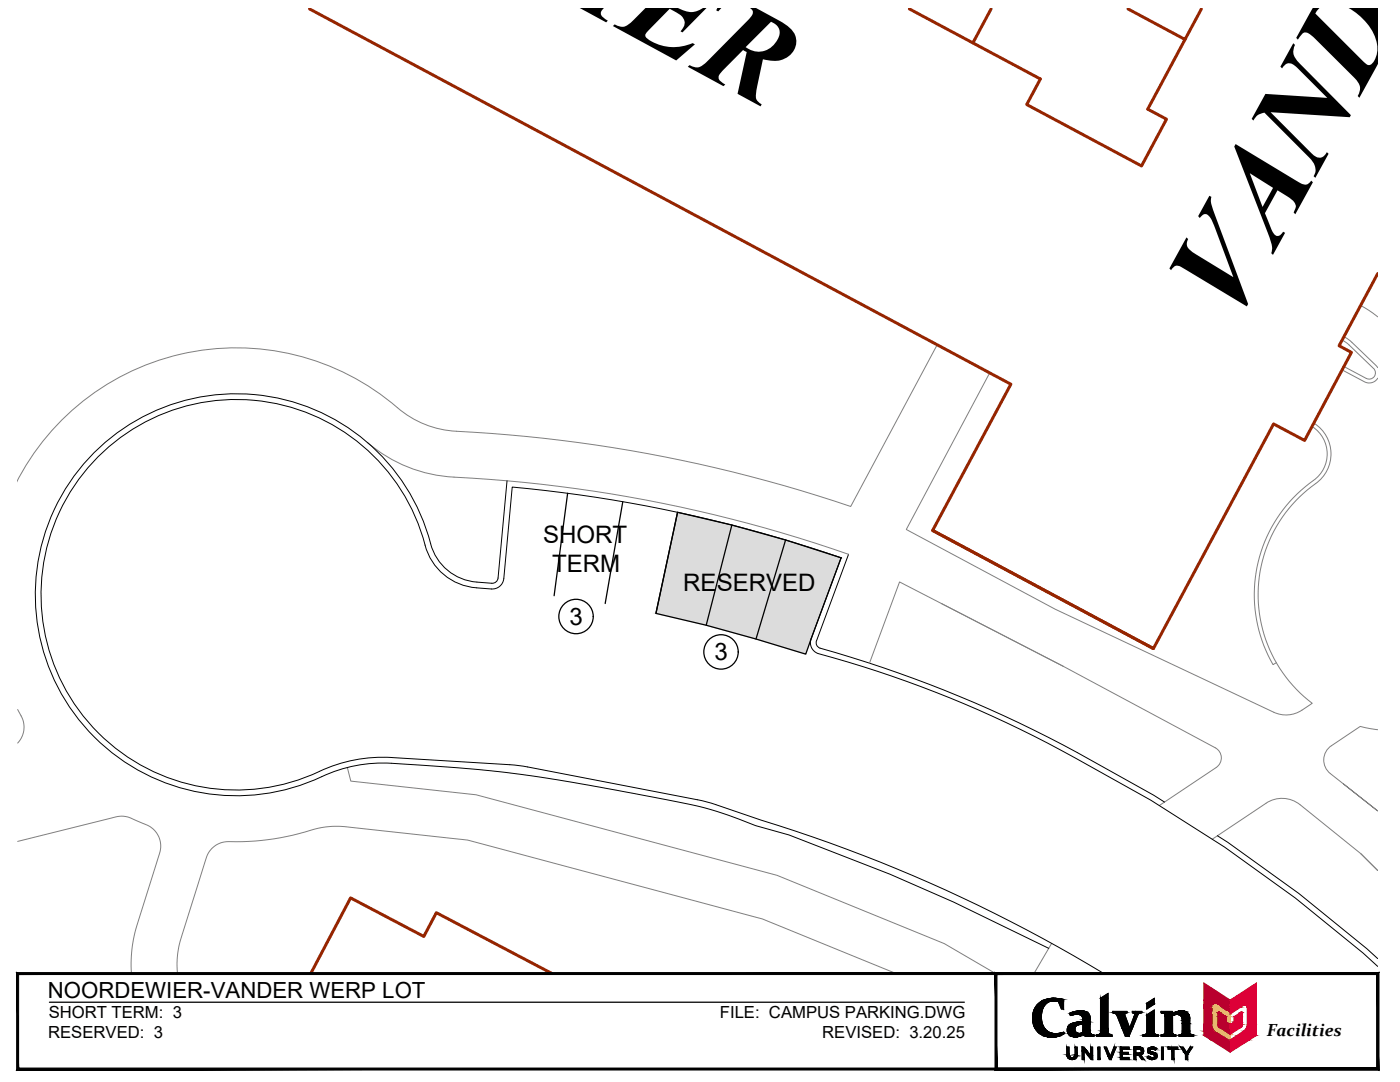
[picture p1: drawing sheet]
<svg xmlns="http://www.w3.org/2000/svg" width="279mm" height="216mm" viewBox="0 0 279 216" stroke-linecap="round" stroke-linejoin="round" font-family="sans-serif">
<defs><g id="words">
<g font-size="25.4">
<text x="114.4" y=".9" transform="rotate(29 114.4 .9)">IER</text>
<text x="246.6" y="64.4" transform="rotate(-61 246.6 64.4)">VAND</text>
</g>
<g font-size="4.8">
<text x="108.4" y="108.4">SHORT</text>
<text x="110.2" y="114.1">TERM</text>
<text x="136.4" y="117.9">RESERVED</text>
<text x="113.6" y="124.7">3</text>
<text x="142.6" y="131.8">3</text>
</g>
<text font-size="4.4" x="9.5" y="199.1">NOORDEWIER-VANDER WERP LOT</text>
<text font-size="3.5" x="252.8" y="206.8">Facilities</text>
<g font-size="3.3">
<text x="9.7" y="203.1">SHORT TERM: 3</text>
<text x="143.7" y="203.1">FILE: CAMPUS PARKING.DWG</text>
<text x="9.6" y="207.1">RESERVED: 3</text>
<text x="164.1" y="207.1">REVISED: 3.20.25</text>
</g>
</g></defs>
<!-- layer: C-PARK -->
<g fill="#dcdcdc" stroke="#dcdcdc" stroke-width=".2">
<path d="M135.2 102.2l10.9 2.6h-11.4z"/>
<path d="M146.1 104.8l10.7 2.9h-11.5z"/>
<path d="M156.8 107.7l11.1 3.6h-12.2z"/>
<path d="M134.7 104.8h11.4l-4.6 17.6z"/>
<path d="M150.7 127.5h.2z"/>
<path d="M150.9 127.5h11z"/>
<path d="M134.7 104.8l-3.8 17.6h10.6zM130.9 122.4h10.6l-.6 2.4z"/>
<path d="M145.3 107.7l6.4 17.1 5.1-17.1zM145.3 107.7l6.4 17.1h-10.8z"/>
<path d="M155.7 111.3l6.2 16.2 6-16.2zM155.7 111.3l6.2 16.2h-11z"/>
<path d="M140.9 124.8l10 2.7 .8-2.7zM140.9 124.8l10 2.7z"/>
<path d="M150.9 127.5h11zM150.9 127.5h11z"/>
<path d="M150.9 127.5h11zM150.9 127.5h11l-1.1 3z"/>
</g>
<!-- layer: CAMPUS MASTER PLAN - BASE|C-BLDG -->
<path d="M61.8 1.8l139.9 74.9-15.6 29.1 44.1 23.6 24-44.8 6.2 3.3 9.3-17.6-2.5-1.3 7.8-14.4M181.5 1.8l12.7 6.8 3.6-6.8M194.2 8.6l13.4 7.2M225.1 1.8l11.4 6.1 3.3-6.1M236.5 7.9l-7.4 13.9 3.7 2-5 9.3-22.9-12.2 2.7-5.1M186.1 105.8l44.1 23.6M62 194.3l8-15.1 14.6 7.7 2.5-4.8 23.1 12.2" fill="none" stroke="#952500" stroke-width=".6"/>
<!-- layer: CAMPUS MASTER PLAN - BASE|C-WALK -->
<g fill="none" stroke="#808080" stroke-width=".2">
<path d="M187 68.8l-17.2 32.3a292.8 292.8 0 0 0-79.9-15.1 19.5 19.5 0 0 1-10.6-4.6 49.3 49.3 0 0 0-75.8 14.5M197.5 74.4l-16.6 31.3 29.7 15.9 43.6 20.5M267.8 67.9l1.4 .9M267.8 73.8l4.5 2.4a2 2 0 0 0 2.7-.7M268.2 67.2l.3 .1M268.4 67.3l1.4 1 5.2 5.1M269.3 68.8l4.8 4.7a1.24 1.24 0 0 1 .2 1.6 1.24 1.24 0 0 1-1.6 .4l-4.5-2.4M271.5 61l1.6 .9 1.9 1.3M73.3 88.3a28.6 28.6 0 0 0 17.3 6.9 281.7 281.7 0 0 1 78.7 15.4M261.9 85.2a6.6 6.6 0 0 1-.6 11.3 27.9 27.9 0 0 0-7.2 36.1l.6-.4M262.3 84.5a7.3 7.3 0 0 1-.6 12.6 27.1 27.1 0 0 0 .2 43.2 8.9 8.9 0 0 1-4.8 2.3 5.7 5.7 0 0 1-2.9-.5M173.5 132.3l6-16.2a2594.5 2594.5 0 0 1 63.4 33.4 2.29 2.29 0 0 1-.2 3.6l-11.3 7.6"/>
<path d="M187.9 120.4l24.3 12.6M3.5 141.6l.7 1.2a4.6 4.6 0 0 1-.7 5.5M69.3 153.2l.7 2.7 25 2.7 60.1 16.1 33.4 13.6 10.2 6M275 145.6l-3.5-.7-5.8 3.9a3.4 3.4 0 0 0-.2 5.6l9.5 7.4-6.9-5.4M3.5 167.9l19.1-4.8a4.9 4.9 0 0 1 4 .4l2.3 1a4.6 4.6 0 0 1 2.9 5.9l-4.4 13.9a26.4 26.4 0 0 0-1.2 10M241.9 167.5l10.8-7.2a5.7 5.7 0 0 1 6.8 .3l12.1 9.7 3.4 3.4-3.4-3.4M35.4 194.3a18 18 0 0 1 1-7.8l4.6-14.9a4.7 4.7 0 0 1 4.9-3.7 58.5 58.5 0 0 0 17.8-2.7 17.9 17.9 0 0 1 6-.2l23.6 2.6 42.5 11.4 16.4 4.4 26.6 10.9M209.9 188.2l-3.5 6.1"/>
</g>
<!-- layer: CAMPUS MASTER PLAN - BASE|C-ROAD -->
<path d="M101.2 95.9l-1.8 19.4a1.15 1.15 0 0 1-1.2 1.1 15 15 0 0 1-7.1-1.4 10.3 10.3 0 0 1-5.2-6.5M85.9 108.5a40.1 40.1 0 0 0-51.7-27.8 40.1 40.1 0 0 0-24 53.6 40.1 40.1 0 0 0 55.1 20.2 30.2 30.2 0 0 1 15.6-2l11.2 .8 8.9 .8 10.2 1.5 14.1 2.5a149.7 149.7 0 0 1 18.8 4.2l6.7 2.4 6.6 1.9 20.3 7.9 12.6 5.5 19 9.2M98.1 117.5a2.31 2.31 0 0 0 2.4-2l1.7-18.3a280.8 280.8 0 0 1 65.7 14.1l-6 16.2M98.1 117.5a16.2 16.2 0 0 1-7.6-1.5 11.5 11.5 0 0 1-5.7-7.2 39 39 0 0 0-50.3-27 39 39 0 0 0-23.2 52.1 39 39 0 0 0 53.6 19.5 29.8 29.8 0 0 1 13.3-2.2l25.9 1.6 35.1 6.8M169.3 110.6l-6.4 17.2a1.15 1.15 0 0 0 .8 1.5 247.7 247.7 0 0 1 51.3 20.9l15.3 8.5 2.1 1.3M161.9 127.4a2.29 2.29 0 0 0 1.4 3 226.9 226.9 0 0 1 51.2 20.8 296.7 296.7 0 0 1 60.5 41.6M139.2 159.6l3.1 .8 9.6 3.3a304.4 304.4 0 0 1 68.4 30.6M243 166.8a274.2 274.2 0 0 1 32 24.5" fill="none" stroke="#000" stroke-width=".2"/>
<!-- layer: C-PARK -->
<path d="M113.3 98.4l-2.7 20.5M124.3 100.1l-3.5 20.3M135.2 102.2l10.9 2.6 10.7 2.9 11.1 3.6-7.1 19.2-9.9-3-10-2.7-10-2.4zM135.2 102.2l-4.3 20.2M146.1 104.8l-5.2 20M156.8 107.7l-5.9 19.8" fill="none" stroke="#000" stroke-width=".25"/>
<!-- layer: C-PARK-TEXT -->
<g fill="none" stroke="#000" stroke-width=".25">
<circle cx="115" cy="123" r="3.4"/>
<circle cx="143.9" cy="130.1" r="3.4"/>
</g>
<!-- layer: A-TITL -->
<g fill="#000" stroke="#000" stroke-width=".2">
<path d="M210 199.2h.4zM219.6 199.2l1.5-1v1zM228.9 200.2l1.5-1v1zM209.5 207h.8zM212 206h.3zM213.6 204.4h4zM213.6 202.6h.3zM213.7 211.4h.5zM214.5 206.9h.4zM215.5 201.7h.4zM216.3 206.5h2zM219.6 206.3h1.6z"/>
<path d="M219.6 206.2h1.5zM228.7 206.3h1.8zM228.8 206.3h1.7zM228.9 200.2h1.5v.2zM229.8 208.9h.4zM230.4 210.5h.5zM228.9 202.5l1.5-1v1zM234 202.3h3.2zM235.7 201.7h.3z"/>
<path d="M207.7 199.9h1.6zM207.5 200h1.6z"/>
<path d="M207.8 199.8l1.5 .1 .3-.1zM207.7 199.9l.1-.1 1.5 .1z"/>
<path d="M207.9 199.8h1.8zM207.8 199.8h1.8z"/>
<path d="M207.9 199.8h1.9zM207.9 199.8h1.8z"/>
<path d="M208 199.7h2.1zM207.9 199.8h1.9z"/>
<path d="M208 199.7h2.3zM208 199.7h2.3z"/>
<path d="M208 199.7h2.3zM208 199.7h2.1z"/>
<path d="M210.3 199.7h2zM210.3 199.7h2z"/>
<path d="M210 199.2h.8zM209.8 199.2h1z"/>
<path d="M209.8 199.2h1.1zM209.7 199.2h1.2z"/>
<path d="M209.7 199.2l1.6 .1zM209.5 199.3h1.8z"/>
<path d="M209.5 199.3h1.9zM209.4 199.3h2z"/>
<path d="M209.4 199.3h2.4zM209.2 199.3h2.6z"/>
<path d="M209.2 199.3h2.7zM209 199.3h2.9z"/>
<path d="M209 199.3l3.2 .1zM208.8 199.4h3.4z"/>
<path d="M208.8 199.4l3.5 .1zM208.6 199.5h3.7z"/>
<path d="M208.6 199.5h3.7zM208.6 199.5h3.7z"/>
<path d="M208.6 199.5l3.7 .1zM208.3 199.6h4z"/>
<path d="M208.3 199.6l4 .1v-.1zM208.1 199.7l.2-.1 4 .1z"/>
<path d="M208.1 199.7h4.2zM208 199.7h4.3z"/>
<path d="M210.3 199.7h2zM210.3 199.7h2z"/>
<path d="M210.6 199.7l1.7 .1zM210.6 199.7l1.7 .1z"/>
<path d="M210.9 199.8l1.4 .1zM210.9 199.8l1.4 .1z"/>
<path d="M211.2 199.9l1.1 1.4v-1.4zM211.2 199.9l1.1 1.4h-.5z"/>
<path d="M219.6 199.2l1.5 6.3v-6.3zM219.6 199.2l1.5 6.3h-1.5z"/>
<path d="M3.7 213.1l-.4 .4 271.5-.4zM3.3 213.5l271.5-.4 .4 .4zM274.8 194.5v18.6l.4 .4zM274.8 194.5l.4-.4v19.4zM3.7 194.5h271.1l.4-.4zM3.3 194.1h271.9l-271.5 .4zM3.3 194.1l.4 19v-18.6zM3.3 194.1l.4 19-.4 .4z"/>
<path d="M199 213.1l-.4 .4 76.2-.4zM198.6 213.5l76.2-.4 .4 .4zM274.8 194.5v18.6l.4 .4zM274.8 194.5l.4-.4v19.4zM199 194.5h75.8l.4-.4zM198.6 194.1h76.6l-76.2 .4zM198.6 194.1l.4 19v-18.6zM198.6 194.1l.4 19-.4 .4z"/>
<path d="M206.1 202.5l1.7 .2v-.2zM206.1 202.5l1.7 .2h-1.7z"/>
<path d="M206.1 202.7l1.7 .2v-.2zM206.1 202.7l1.7 .2h-1.7z"/>
<path d="M206.1 202.9l1.7 .1v-.1zM206.1 202.9l1.7 .1h-1.7z"/>
<path d="M206.1 203l1.7 .2v-.2zM206.1 203l1.7 .2h-1.7z"/>
<path d="M206.1 203.2l1.8 .2-.1-.2zM206.1 203.2l1.8 .2h-1.8z"/>
<path d="M206.1 203.4l1.8 .2v-.2zM206.1 203.4l1.8 .2h-1.8z"/>
<path d="M206.1 202.3l1.7 .2 .1-.2zM206.1 202.3l1.7 .2h-1.7z"/>
<path d="M206.1 203.6l1.8 .2v-.2zM206.1 203.6l1.8 .2h-1.8z"/>
<path d="M206.2 202.1l1.7 .2v-.2zM206.2 202.1l1.7 .2h-1.8z"/>
<path d="M206.2 202h1.7zM206.2 202l1.7 .1z"/>
<path d="M206.1 203.8l1.9 .2-.1-.2zM206.1 203.8l1.9 .2h-1.9z"/>
<path d="M206.1 204l1.9 .2v-.2zM206.1 204l1.9 .2h-1.8z"/>
<path d="M206.3 201.8l1.6 .2 .1-.2zM206.3 201.8l1.6 .2h-1.7z"/>
<path d="M206.3 201.7h1.7zM206.3 201.7l1.7 .1z"/>
<path d="M206.2 204.2l1.9 .1-.1-.1zM206.2 204.2l1.9 .1h-1.9z"/>
<path d="M206.4 201.5l1.6 .2v-.2zM206.4 201.5l1.6 .2h-1.7z"/>
<path d="M206.2 204.3l1.9 .2v-.2zM206.2 204.3l1.9 .2h-1.8z"/>
<path d="M206.4 201.4l1.6 .1 .1-.1zM206.4 201.4l1.6 .1h-1.6z"/>
<path d="M206.3 204.5l1.9 .2-.1-.2zM206.3 204.5l1.9 .2h-1.9z"/>
<path d="M206.5 201.2l1.6 .2 .1-.2zM206.5 201.2l1.6 .2h-1.7z"/>
<path d="M206.6 201.1h1.6zM206.6 201.1l1.6 .1z"/>
<path d="M206.3 204.7l1.9 .1zM206.3 204.7l1.9 .1z"/>
<path d="M206.4 204.8l1.9 .1-.1-.1zM206.4 204.8l1.9 .1h-1.9z"/>
<path d="M206.7 200.9l1.5 .2 .1-.2zM206.7 200.9l1.5 .2h-1.6z"/>
<path d="M206.4 204.9l2 .2-.1-.2zM206.4 204.9l2 .2h-1.9z"/>
<path d="M206.7 200.8h1.6zM206.7 200.8l1.6 .1z"/>
<path d="M206.5 205.1h2zM206.5 205.1h2z"/>
<path d="M206.5 205.1l2.1 .2-.1-.2zM206.5 205.1l2.1 .2h-1.9z"/>
<path d="M206.9 200.6l1.4 .2 .2-.2zM206.9 200.6l1.4 .2h-1.6z"/>
<path d="M206.9 200.6h1.6zM206.9 200.6h1.6z"/>
<path d="M206.7 205.3l1.9 .1zM206.7 205.3l1.9 .1z"/>
<path d="M207.1 200.4l1.4 .2 .1-.2zM207.1 200.4l1.4 .2h-1.6z"/>
<path d="M206.7 205.4l2.1 .2-.2-.2zM206.7 205.4l2.1 .2h-2z"/>
<path d="M207.1 200.4h1.6zM207.1 200.4h1.5z"/>
<path d="M207.2 200.3l1.5 .1 .1-.1zM207.1 200.4l.1-.1 1.5 .1z"/>
<path d="M206.8 205.6h2.1zM206.8 205.6h2.1z"/>
<path d="M207.3 200.2h1.5zM207.2 200.3h1.6z"/>
<path d="M206.9 205.6l2.1 .1zM206.9 205.6l2.1 .1z"/>
<path d="M207 205.7l2.3 .2-.3-.2zM207 205.7l2.3 .2h-2.2z"/>
<path d="M207.5 200.1l1.3 .1 .3-.1zM207.3 200.2l.2-.1 1.3 .1z"/>
<path d="M207.5 200h1.6zM207.5 200.1h1.6z"/>
<path d="M207.1 205.9h2.2zM207.1 205.9h2.2z"/>
<path d="M207.1 205.9l2.5 .1-.3-.1zM207.1 205.9l2.5 .1h-2.3z"/>
<path d="M209.5 207h.8zM209.7 207h.6z"/>
<path d="M207.3 206l2.5 .1zM207.3 206l2.5 .1z"/>
<path d="M207.4 206.1l2.6 .1zM207.4 206.1l2.6 .1z"/>
<path d="M207.4 206.2h2.7zM207.4 206.2h2.7z"/>
<path d="M207.5 206.2h2.9zM207.5 206.2h2.9z"/>
<path d="M207.5 206.2h3.2zM207.5 206.2h3.2z"/>
<path d="M209.3 206.9h1.3zM209.3 206.9l1 .1z"/>
<path d="M209.1 206.9h1.6zM209.1 206.9h1.5z"/>
<path d="M209 206.9h1.9zM209 206.9h1.7z"/>
<path d="M208.7 206.8h2.4zM208.7 206.8l2.2 .1z"/>
<path d="M208.6 206.8h2.6zM208.6 206.8h2.5z"/>
<path d="M208.4 206.7h3.1zM208.4 206.7l2.8 .1z"/>
<path d="M208.3 206.7h3.2zM208.3 206.7h3.2z"/>
<path d="M208 206.6l3.5 .1 .3-.1zM208 206.6l3.5 .1h-3.2z"/>
<path d="M207.8 206.4l4 .2 .3-.2zM207.8 206.4l4 .2h-3.8zM208 206.6h3.8zM208 206.6h3.8z"/>
<path d="M207.7 206.4h4.4zM207.7 206.4h4.4z"/>
<path d="M212 206l.3 .1zM211.8 206.1h.5z"/>
<path d="M211.8 206.1l.5 .1zM211.5 206.2h.8z"/>
<path d="M211.5 206.2h.9zM211.1 206.2h1.3z"/>
<path d="M211.1 206.2h1.3zM210.8 206.2h1.6z"/>
<path d="M210.8 206.2h1.6zM210.7 206.2h1.7z"/>
<path d="M207.5 206.2l4.6 .2 .3-.2zM207.5 206.2l4.6 .2h-4.4z"/>
<path d="M212.9 208.9l.5 1.6v-1.6zM212.9 208.9l.5 1.6h-.5z"/>
<path d="M212.9 210.5h.5zM212.9 210.5h.5z"/>
<path d="M212.9 210.5l.5 .1zM212.9 210.5l.5 .1z"/>
<path d="M212.9 210.6l.5 .1zM212.9 210.6l.5 .1z"/>
<path d="M212.9 210.7h.5zM212.9 210.7h.5z"/>
<path d="M212.9 210.7l.6 .1zM212.9 210.7l.6 .1z"/>
<path d="M213 210.8l.5 .1zM213 210.8l.5 .1z"/>
<path d="M213 210.9h.6zM213 210.9h.6z"/>
<path d="M213 210.9l.6 .1zM213 210.9l.6 .1z"/>
<path d="M213.1 211h.7zM213.1 211h.7z"/>
<path d="M213.7 211.4h.4zM213.8 211.4h.3z"/>
<path d="M213.1 211h.8zM213.1 211h.8z"/>
<path d="M213.1 211h.8zM213.1 211h.8z"/>
<path d="M213.6 202.5h.4zM213.6 202.5l.3 .1z"/>
<path d="M213.1 211h.9zM213.1 211h.9z"/>
<path d="M213.6 202.5h.7zM213.6 202.5h.4z"/>
<path d="M213.6 211.4h.7zM213.6 211.4h.6z"/>
<path d="M213.5 211.3h.9zM213.5 211.3l.8 .1z"/>
<path d="M214.5 206.9h.3zM214.5 206.9h.3z"/>
<path d="M213.4 211.3h1.1zM213.4 211.3h1z"/>
<path d="M213 205.3h1.5zM213 205.3h1.5z"/>
<path d="M213 205.3l1.5 .2v-.2zM213 205.3l1.5 .2h-1.5zM213 205.5h1.5zM213 205.5h1.5z"/>
<path d="M213 205.5l1.6 .2-.1-.2zM213 205.5l1.6 .2h-1.6z"/>
<path d="M214.5 210.6h.5zM214.5 210.6h.5z"/>
<path d="M213 205.1l1.5 .2 .1-.2zM213 205.1l1.5 .2h-1.5z"/>
<path d="M213 205.1h1.6zM213 205.1h1.6z"/>
<path d="M213.3 211.2h1.3zM213.3 211.2l1.2 .1z"/>
<path d="M213 205.7h1.6zM213 205.7h1.6z"/>
<path d="M213 205.7l1.6 .1v-.1zM213 205.7l1.6 .1h-1.6z"/>
<path d="M213.6 202.4h1zM213.6 202.4l.7 .1z"/>
<path d="M213.1 204.9l1.5 .2v-.2zM213.1 204.9l1.5 .2h-1.6z"/>
<path d="M213.3 211.2h1.3zM213.3 211.2h1.3z"/>
<path d="M213 205.8h1.6zM213 205.8h1.6z"/>
<path d="M213 205.8l1.7 .1zM213 205.8l1.7 .1z"/>
<path d="M213.2 204.8h1.5zM213.2 204.8l1.4 .1h-1.5zM213.1 204.9h1.5zM213.1 204.9h1.5z"/>
<path d="M213.2 204.8h1.5zM213.2 204.8h1.5z"/>
<path d="M213 205.9l1.7 .1zM213 205.9l1.7 .1z"/>
<path d="M213.2 211.1h1.5zM213.2 211.1l1.4 .1z"/>
<path d="M213.2 204.8h1.5zM213.2 204.8h1.5z"/>
<path d="M213.1 206h1.7zM213.1 206h1.7z"/>
<path d="M213.1 211h1.7zM213.1 211l1.6 .1z"/>
<path d="M214.1 211h.7zM214 211h.8z"/>
<path d="M213.1 206l1.8 .1zM213.1 206l1.8 .1z"/>
<path d="M214.2 211h.6zM214.1 211h.7z"/>
<path d="M213.3 204.7h1.5zM213.3 204.7l1.4 .1z"/>
<path d="M214.3 210.9l.5 .1zM214.3 210.9l.5 .1z"/>
<path d="M214.3 211h.5zM214.2 211h.6z"/>
<path d="M213.3 204.6h1.6zM213.3 204.6l1.5 .1z"/>
<path d="M213.1 206.1h1.8zM213.1 206.1h1.8z"/>
<path d="M214.4 210.9h.5zM214.3 210.9h.5z"/>
<path d="M213.3 204.6h1.6zM213.3 204.6h1.6z"/>
<path d="M213.1 206.1h1.9zM213.1 206.1h1.9z"/>
<path d="M214.5 210.8h.4zM214.5 210.8l.4 .1h-.5z"/>
<path d="M214.5 210.8h.4zM214.5 210.8h.4z"/>
<path d="M213.6 202.4h1.3zM213.6 202.4h1z"/>
<path d="M214.5 210.7h.5zM214.5 210.7l.4 .1z"/>
<path d="M213.1 206.1l2 .1zM213.1 206.1l2 .1z"/>
<path d="M214.6 208.9l.4 1.6v-1.6zM214.6 208.9l.4 1.6h-.4z"/>
<path d="M214.6 210.5l.4 .1v-.1zM214.6 210.5l.4 .1h-.5z"/>
<path d="M214.5 210.6l.5 .1v-.1zM214.5 210.6l.5 .1h-.5z"/>
<path d="M214.3 206.9h.7zM214.3 206.9h.6z"/>
<path d="M214.3 206.9h.8zM214.3 206.9h.7z"/>
<path d="M213.1 206.2h2.1zM213.1 206.2h2.1z"/>
<path d="M213.4 204.5h1.7zM213.4 204.5l1.5 .1h-1.6z"/>
<path d="M213.4 204.5h1.7zM213.4 204.5h1.7z"/>
<path d="M213.2 206.2h2.1zM213.2 206.2h2.1z"/>
<path d="M214 206.8h1.3zM214 206.8l1.1 .1z"/>
<path d="M213.5 204.5h1.8zM213.4 204.5h1.7z"/>
<path d="M213.2 206.2h2.2zM213.2 206.2h2.2z"/>
<path d="M213.9 206.8h1.4zM213.9 206.8h1.4z"/>
<path d="M213.9 206.8h1.5zM213.9 206.8h1.4z"/>
<path d="M213.5 204.4h2zM213.5 204.5h1.8z"/>
<path d="M213.7 206.7h1.9zM213.7 206.7l1.7 .1z"/>
<path d="M213.7 206.7h1.9zM213.7 206.7h1.9z"/>
<path d="M213.6 206.6h2.1zM213.6 206.6l2 .1z"/>
<path d="M213.6 204.4h2.2zM213.5 204.4h2z"/>
<path d="M213.4 206.5h2.5zM213.4 206.5l2.3 .1z"/>
<path d="M215.5 201.7h.5zM215.3 201.7h.7z"/>
<path d="M215.3 201.7h.8zM215.2 201.7h.9z"/>
<path d="M213.3 206.4l2.6 .1 .1-.1zM213.3 206.4l2.6 .1h-2.5zM213.4 206.5h2.5zM213.4 206.5h2.5z"/>
<path d="M213.6 204.4h2.5zM213.6 204.4h2.2z"/>
<path d="M215.2 201.7l1.1 .1zM214.9 201.8h1.4zM214.9 201.8h1.4zM214.9 201.8h1.4z"/>
<path d="M213.3 206.4h2.8zM213.3 206.4h2.7z"/>
<path d="M214.9 201.8h1.6zM214.7 201.8h1.8z"/>
<path d="M216 208.9l.9 .8-.6-.8zM216 208.9l.9 .8h-.9z"/>
<path d="M216 209.7l.4 1.7v-1.7zM216 209.7l.4 1.7h-.4z"/>
<path d="M214.7 201.8h1.9zM214.6 201.8h2z"/>
<path d="M214.6 201.8l2.1 .1zM214.4 201.9h2.3z"/>
<path d="M214.4 201.9h2.4zM214.2 201.9h2.6z"/>
<path d="M214.2 201.9l2.7 .1zM214 202h2.9z"/>
<path d="M216.4 209.7l1.2 .9-.7-.9zM216.4 209.7l1.2 .9h-.5z"/>
<path d="M214 202l3 .1zM213.8 202.1h3.2z"/>
<path d="M213.8 202.1h3.3zM213.7 202.1h3.4z"/>
<path d="M213.7 202.1l3.5 .1zM213.5 202.2h3.7z"/>
<path d="M213.5 202.2h3.7zM213.5 202.2h3.7z"/>
<path d="M213.5 202.2l3.8 .2-.1-.2zM213.5 202.2l3.8 .2h-3.8z"/>
<path d="M213.5 202.4h3.8zM213.5 202.4h3.8z"/>
<path d="M214.9 202.4h2.4zM214.9 202.4h2.4z"/>
<path d="M215.2 202.4h2.2zM215.2 202.4h2.2z"/>
<path d="M215.4 202.4l2 .1zM215.4 202.4l2 .1z"/>
<path d="M215.6 202.5h1.8zM215.6 202.5h1.8z"/>
<path d="M215.6 202.5l1.8 .1zM215.6 202.5l1.8 .1z"/>
<path d="M215.7 202.6h1.8zM215.7 202.6h1.8z"/>
<path d="M215.8 202.6l1.7 .1zM215.8 202.6l1.7 .1z"/>
<path d="M215.8 202.7l1.7 .1v-.1zM215.8 202.7l1.7 .1h-1.6z"/>
<path d="M215.9 202.8h1.6zM215.9 202.8h1.6z"/>
<path d="M215.9 202.8l1.6 .1v-.1zM215.9 202.8l1.6 .1h-1.5z"/>
<path d="M216 202.9l1.6 .1zM216 202.9l1.6 .1z"/>
<path d="M216.1 205.8l1.5 .2-.1-.2zM216.1 205.8l1.5 .2h-1.5z"/>
<path d="M216 203l1.6 .1zM216 203l1.6 .1z"/>
<path d="M216 203.1l1.6 .2v-.2zM216 203.1l1.6 .2h-1.5z"/>
<path d="M216.1 205.6l1.4 .2 .1-.2zM216.1 205.6l1.4 .2h-1.4z"/>
<path d="M216.1 203.9h1.5zM215.7 203.9h1.9z"/>
<path d="M215.7 203.9h1.9zM215.4 203.9h2.2z"/>
<path d="M215.4 203.9l2.2 .1zM215 204h2.6z"/>
<path d="M215 204h2.6zM214.7 204h2.9z"/>
<path d="M214.7 204h2.9zM214.5 204h3.1z"/>
<path d="M214.5 204l3.1 .1zM214.2 204.1h3.4z"/>
<path d="M214.2 204.1l3.4 .1zM214 204.2h3.6z"/>
<path d="M214 204.2l3.6 .1v-.1zM213.7 204.3l.3-.1 3.6 .1z"/>
<path d="M213.7 204.3l3.9 .1zM213.6 204.4h4zM213.6 204.4h4z"/>
<path d="M216.1 204.4l1.5 1.2v-1.2zM216.1 204.4l1.5 1.2h-1.5z"/>
<path d="M216.1 206h1.5zM216.1 206h1.5z"/>
<path d="M216.1 203.3h1.5zM216.1 203.3h1.5z"/>
<path d="M216.1 203.3l1.5 .2v-.2zM216.1 203.3l1.5 .2h-1.5z"/>
<path d="M216.1 203.5l1.5 .4v-.4zM216.1 203.5l1.5 .4h-1.5z"/>
<path d="M216.1 206l1.5 .1zM216 206.1h1.6z"/>
<path d="M216 206.1h1.6zM215.9 206.1h1.7z"/>
<path d="M215.9 206.1l1.7 .1zM215.8 206.2h1.8z"/>
<path d="M215.8 206.2h1.8zM215.8 206.2h1.8z"/>
<path d="M215.8 206.2h1.8zM215.6 206.2h2z"/>
<path d="M215.6 206.2h2zM215.5 206.2h2.1z"/>
<path d="M215.5 206.2h2.1zM215.4 206.2h2.2z"/>
<path d="M213.2 206.2h4.5zM213.2 206.2h4.5z"/>
<path d="M213.2 206.2l4.5 .1zM213.2 206.2l4.5 .1z"/>
<path d="M213.2 206.3h4.5zM213.2 206.3h4.5z"/>
<path d="M213.2 206.3h4.6zM213.2 206.3h4.6z"/>
<path d="M213.2 206.3l4.6 .1zM213.2 206.3l4.6 .1z"/>
<path d="M216.1 206.4h1.7zM216.1 206.4h1.7z"/>
<path d="M216.1 206.4h1.8zM216.1 206.4h1.8z"/>
<path d="M216.2 206.4h1.8zM216.2 206.4h1.8z"/>
<path d="M216.2 206.4l1.8 .1zM216.2 206.4l1.8 .1z"/>
<path d="M216.2 206.5h2zM216.2 206.5h2z"/>
<path d="M217.6 208.9l.5 1.7v-1.7zM217.6 208.9l.5 1.7h-.5z"/>
<path d="M217.1 210.6l1 .8v-.8zM217.1 210.6l1 .8h-.3z"/>
<path d="M216.2 206.5h2.1zM216.2 206.5h2.1zM216.3 206.5h2z"/>
<path d="M216.3 206.5l2 .1zM216.3 206.5l2 .1z"/>
<path d="M216.4 206.6l1.9 .1zM216.4 206.6l1.9 .1z"/>
<path d="M216.5 206.7h1.8zM216.5 206.7h1.8z"/>
<path d="M216.7 206.7l1.6 .1zM216.7 206.7l1.6 .1z"/>
<path d="M216.8 206.8h1.5zM216.8 206.8h1.5z"/>
<path d="M219.1 208.9l.4 2.5v-2.5zM219.1 208.9l.4 2.5h-.4z"/>
<path d="M220.4 208.9l1.2 1.9-.8-1.9zM220.4 208.9l1.2 1.9h-.5z"/>
<path d="M219.6 205.5l1.5 .2v-.2zM219.6 205.5l1.5 .2h-1.5z"/>
<path d="M219.6 205.7l1.5 .5v-.5zM219.6 205.7l1.5 .5h-1.5zM219.6 206.2h1.5zM219.6 206.2h1.5z"/>
<path d="M219.6 206.2h1.5zM219.6 206.2h1.5zM219.6 206.2h1.5z"/>
<path d="M219.6 206.2h1.6zM219.6 206.2h1.6z"/>
<path d="M219.6 206.2h1.6zM219.6 206.2h1.6z"/>
<path d="M219.6 206.2l1.6 .1zM219.6 206.2l1.6 .1zM219.6 206.3h1.6zM219.6 206.3h1.6z"/>
<path d="M219.6 206.3h1.6zM219.6 206.3h1.6z"/>
<path d="M219.6 206.3h1.6zM219.6 206.3h1.6z"/>
<path d="M219.6 206.3h1.6zM219.6 206.3h1.6zM219.6 206.3h1.6z"/>
<path d="M219.6 206.3h1.6zM219.6 206.3h1.6zM219.5 206.3h1.7zM219.5 206.3h1.7z"/>
<path d="M219.5 206.3h1.7zM219.5 206.3h1.7z"/>
<path d="M219.5 206.3h1.8zM219.5 206.3h1.8z"/>
<path d="M219.5 206.3h1.8zM219.5 206.3h1.8z"/>
<path d="M219.5 206.3l1.8 .1zM219.5 206.4h1.8z"/>
<path d="M219.5 206.4l2.5 .1-.7-.1zM218.8 206.5l.7-.1 2.5 .1z"/>
<path d="M218.8 206.5l3.2 .3v-.3zM218.8 206.5l3.2 .3h-3.2z"/>
<path d="M221.1 210.8l.6 .6 .3-.6zM221.1 210.8l.6 .6h-.3z"/>
<path d="M222.3 208.9l-.3 1.9 .8-1.9zM222.3 208.9l-.3 1.9h-.4z"/>
<path d="M223.6 209.4l.4 .6v-.6zM223.6 209.4l.4 .6h-.4z"/>
<path d="M223.6 210.4l.4 .6v-.6zM223.6 210.4l.4 .6h-.4z"/>
<path d="M222.6 202.2h1.8zM222.6 202.2h1.8z"/>
<path d="M222.6 202.2h1.8zM222.6 202.2h1.8z"/>
<path d="M222.7 202.2l1.7 .1zM222.7 202.2l1.7 .1z"/>
<path d="M222.7 202.3h1.7zM222.7 202.3h1.7z"/>
<path d="M222.7 202.3l1.7 .1zM222.7 202.3l1.7 .1z"/>
<path d="M222.6 202.2h1.8zM222.6 202.2h1.8z"/>
<path d="M222.8 202.4h1.7zM222.8 202.4h1.7z"/>
<path d="M222.8 202.4l1.7 .1zM222.8 202.4l1.7 .1z"/>
<path d="M222.8 202.5l2.6 2.6-.9-2.6zM222.8 202.5l2.6 2.6h-1.5z"/>
<path d="M222.1 201.8l2.8 .3v-.3zM222.1 201.8l2.8 .3h-2.8z"/>
<path d="M222.1 202.1l2.3 .1 .5-.1zM222.1 202.1l2.3 .1h-1.8z"/>
<path d="M223.6 210l1.6 .4v-.4zM223.6 210l1.6 .4h-1.6z"/>
<path d="M223.6 208.9l1.8 .5v-.5zM223.6 208.9l1.8 .5h-1.8z"/>
<path d="M223.6 211l1.8 .4v-.4zM223.6 211l1.8 .4h-1.8z"/>
<path d="M223.9 205.1l1.4 1.7 .7-1.7zM223.9 205.1l1.4 1.7h-.7z"/>
<path d="M226.3 209.4l.4 .8v-.8zM226.3 209.4l.4 .8h-.4z"/>
<path d="M226.3 210.5l.4 .9v-.9zM226.3 210.5l.4 .9h-.4z"/>
<path d="M226.5 202.5l-.5 2.6 1.1-2.6zM226.5 202.5l-.5 2.6h-.6z"/>
<path d="M226.5 202.4h.6zM226.5 202.4l.6 .1z"/>
<path d="M226.5 202.4h.7zM226.5 202.4h.6z"/>
<path d="M226.5 202.3h.7zM226.5 202.3l.7 .1z"/>
<path d="M226.5 202.3h.8zM226.5 202.3h.7z"/>
<path d="M226.5 202.2h.8zM226.5 202.2l.8 .1z"/>
<path d="M226.5 202.2h.8zM226.5 202.2h.8z"/>
<path d="M226.5 202.2h.8zM226.5 202.2h.8z"/>
<path d="M226.3 208.9h1.3zM226.3 208.9h1.3z"/>
<path d="M226.3 208.9l1.4 .1zM226.3 208.9l1.4 .1z"/>
<path d="M226.3 210.5h1.4zM226.3 210.5h1.4z"/>
<path d="M226.3 209h1.6zM226.3 209h1.6z"/>
<path d="M227.2 210.5l1.2 .9-.7-.9zM227.2 210.5l1.2 .9h-.5z"/>
<path d="M226.3 210.4h1.5zM226.3 210.4l1.4 .1z"/>
<path d="M226.3 209l1.7 .1zM226.3 209l1.7 .1z"/>
<path d="M226 201.8l1.9 .3v-.3zM226 201.8l1.9 .3h-1.9z"/>
<path d="M226 202.1l1.3 .1 .6-.1zM226 202.1l1.3 .1z"/>
<path d="M226.3 210.3h1.7zM226.3 210.3l1.5 .1z"/>
<path d="M226.3 209.1l1.8 .1zM226.3 209.1l1.8 .1h-1.8z"/>
<path d="M226.3 210.2l1.7 .1 .1-.1zM226.3 210.2l1.7 .1h-1.7z"/>
<path d="M226.3 209.2l1.8 .2v-.2zM226.3 209.2l1.8 .2h-1.8z"/>
<path d="M227.4 210.1l.7 .1zM226.7 210.2h1.4z"/>
<path d="M226.3 210.2h1.8zM226.3 210.2h1.8z"/>
<path d="M227.5 210.1h.6zM227.4 210.1h.7z"/>
<path d="M227.6 210.1h.5zM227.5 210.1h.6z"/>
<path d="M227.4 209.4h.8zM227.4 209.4h.8z"/>
<path d="M227.6 210.1h.5zM227.6 210.1h.5z"/>
<path d="M227.5 209.4h.7zM227.5 209.4h.7z"/>
<path d="M227.5 209.4h.7zM227.5 209.4h.7z"/>
<path d="M227.6 210.1h.6zM227.6 210.1h.5z"/>
<path d="M227.6 209.4l.6 .1zM227.6 209.4l.6 .1z"/>
<path d="M227.7 210h.5zM227.7 210l.5 .1z"/>
<path d="M227.7 209.5h.5zM227.7 209.5h.5z"/>
<path d="M227.7 209.9l.5 .1zM227.7 209.9l.5 .1z"/>
<path d="M227.7 210h.5zM227.7 210h.5z"/>
<path d="M227.7 209.5h.5zM227.7 209.5h.5z"/>
<path d="M227.7 209.5l.5 .1zM227.7 209.5l.5 .1z"/>
<path d="M227.8 209.6h.4zM227.8 209.6h.4z"/>
<path d="M227.8 209.9h.4zM227.8 209.9h.4z"/>
<path d="M227.8 209.6l.4 .1zM227.8 209.6l.4 .1z"/>
<path d="M227.8 209.7h.4zM227.8 209.7h.4z"/>
<path d="M227.8 209.7l.4 .1zM227.8 209.7l.4 .1z"/>
<path d="M227.8 209.8h.4zM227.8 209.8h.4z"/>
<path d="M227.8 209.8h.4zM227.8 209.8l.4 .1z"/>
<path d="M228.9 200.2v.2h1.5zM228.9 200.4h1.5l-1.5 .9z"/>
<path d="M229.2 210.8l.2 .1zM229.2 210.8l.2 .1h-.2z"/>
<path d="M229.2 210.9h.4zM229.2 210.9h.4h-.5z"/>
<path d="M229.1 209.5l.4 .1zM229.1 209.5l.4 .1z"/>
<path d="M229.1 209.6h.4zM229.1 209.6h.4z"/>
<path d="M229.1 209.6h.4zM229.1 209.6h.4z"/>
<path d="M229.1 209.6l.4 .1zM229.1 209.6l.4 .1z"/>
<path d="M229.1 209.7h.4zM229.1 209.7h.4z"/>
<path d="M229.1 209.7h.5zM229.1 209.7h.5z"/>
<path d="M229.1 209.5h.5zM229.1 209.5h.4z"/>
<path d="M229.1 209.7l.5 .1zM229.1 209.7l.5 .1z"/>
<path d="M229.1 209.4h.5zM229.1 209.4h.5z"/>
<path d="M229.1 209.4h.5zM229.1 209.4l.5 .1z"/>
<path d="M229.1 209.8h.5zM229.1 209.8h.5z"/>
<path d="M229.1 209.8h.5zM229.1 209.8h.5z"/>
<path d="M229.1 210.9l.7 .1zM229.1 210.9l.7 .1zM229 211h.8zM229 211h.8z"/>
<path d="M229.1 209.4h.5zM229.1 209.4h.5z"/>
<path d="M229.1 209.8h.6zM229.1 209.8h.6z"/>
<path d="M229.1 209.4h.6zM229.1 209.4h.5z"/>
<path d="M229.1 209.8l.6 .1zM229.1 209.8l.6 .1z"/>
<path d="M229.1 209.3h.6zM229.1 209.3l.6 .1z"/>
<path d="M229.1 209.9h.7zM229.1 209.9h.7z"/>
<path d="M229.1 209.3h.7zM229.1 209.3h.6z"/>
<path d="M229.1 209.3h.7zM229.1 209.3h.7z"/>
<path d="M229.1 209.9h.7zM229.1 209.9h.7z"/>
<path d="M229 211l.9 .1zM229 211l.9 .1z"/>
<path d="M229.1 209.9h.9zM229.1 209.9h.9z"/>
<path d="M229.1 209.3h.8zM229.1 209.3h.7z"/>
<path d="M229 211.1h1zM229 211.1h1z"/>
<path d="M230 208.9h.2zM229.8 208.9h.4zM229.8 208.9h.4z"/>
<path d="M229.1 209.9l1.2 .1zM229.1 209.9l1.2 .1z"/>
<path d="M229.7 211.4h.4zM229.7 211.4h.2z"/>
<path d="M229.7 211.4h.4zM229.7 211.4h.4z"/>
<path d="M229.8 208.9l.6 .1zM229.6 209h.8z"/>
<path d="M229.2 210h1.1zM229.2 210h1.1z"/>
<path d="M229.2 210l1.3 .1zM229.2 210l1.3 .1z"/>
<path d="M229.5 211.4h.8zM229.5 211.4h.6z"/>
<path d="M229.5 211.4h.8zM229.5 211.4h.8z"/>
<path d="M228.9 202.5l1.5 3.7v-3.7zM228.9 202.5l1.5 3.7h-1.6z"/>
<path d="M228.8 206.2h1.6zM228.8 206.2h1.6z"/>
<path d="M228.8 206.2h1.6zM228.8 206.2h1.6z"/>
<path d="M228.8 206.2h1.6zM228.8 206.2h1.6z"/>
<path d="M228.8 206.2h1.6zM228.8 206.2h1.6z"/>
<path d="M228.8 206.2h1.6zM228.8 206.2h1.6z"/>
<path d="M228.8 206.2h1.6zM228.8 206.2h1.6z"/>
<path d="M228.8 206.2l1.6 .1zM228.8 206.2l1.6 .1z"/>
<path d="M228.8 206.3h1.6zM228.8 206.3h1.6z"/>
<path d="M228.8 206.3h1.6zM228.8 206.3h1.6zM228.8 206.3h1.6zM228.8 206.3h1.6z"/>
<path d="M228.8 206.3h1.7zM228.8 206.3h1.7zM228.8 206.3h1.7z"/>
<path d="M229.6 209h.8zM229.6 209h.8z"/>
<path d="M229.6 209l1 .1zM229.4 209.1h1.2z"/>
<path d="M228.8 206.3h1.7zM228.8 206.3h1.7zM228.7 206.3h1.8z"/>
<path d="M228.7 206.3l1.8 .1zM228.7 206.4h1.8z"/>
<path d="M229.2 210.1h1.3zM229.2 210.1h1.3z"/>
<path d="M229.3 211.3h1.2zM229.3 211.3l1 .1z"/>
<path d="M229.3 211.3h1.2zM229.3 211.3h1.2z"/>
<path d="M229.3 210.1l1.3 .1zM229.3 210.1l1.3 .1z"/>
<path d="M228.7 206.4h1.8zM228.7 206.4h1.8z"/>
<path d="M228.7 206.4l2.5 .1-.7-.1zM228 206.5l.7-.1 2.5 .1z"/>
<path d="M230.4 209.5l.2 .1zM230.4 209.5h.2z"/>
<path d="M229.3 210.2h1.3zM229.3 210.2h1.3z"/>
<path d="M229.4 209.1h1.2zM229.4 209.1h1.2z"/>
<path d="M229.3 210.2h1.4zM229.3 210.2h1.4z"/>
<path d="M229.4 209.1l1.3 .1zM229.3 209.2h1.4z"/>
<path d="M229.2 211.2h1.5zM229.2 211.2h1.5z"/>
<path d="M229.2 211.2l1.3 .1 .2-.1zM229.2 211.2l1.3 .1z"/>
<path d="M230.3 209.4h.4zM230.3 209.4l.3 .1z"/>
<path d="M229.4 210.2h1.3zM229.4 210.2h1.3z"/>
<path d="M229.5 210.2h1.2zM229.5 210.2h1.2z"/>
<path d="M230.1 209.3h.6zM230.1 209.3l.6 .1z"/>
<path d="M229.6 210.2l1.2 .1zM229.6 210.2l1.2 .1z"/>
<path d="M229.9 209.3h.8zM229.9 209.3h.8z"/>
<path d="M230 209.3h.7zM230 209.3h.7z"/>
<path d="M229.3 209.2h1.5zM229.3 209.2h1.5z"/>
<path d="M229 211.1l1.7 .1 .1-.1zM229 211.1l1.7 .1z"/>
<path d="M230.1 211h.7zM230 211.1h.8z"/>
<path d="M229.2 209.2h1.6zM229.2 209.2l1.5 .1h-1.6z"/>
<path d="M229.9 210.3h.9zM229.9 210.3h.9z"/>
<path d="M229.9 210.3l.9 .1zM229.9 210.3l.9 .1z"/>
<path d="M230.2 211h.6zM230.1 211h.7z"/>
<path d="M229.2 209.2h1.6zM229.2 209.2h1.6z"/>
<path d="M230.2 211h.6zM230.2 211h.6z"/>
<path d="M230.3 211h.5zM230.2 211h.6z"/>
<path d="M230.3 211h.5zM230.3 211h.5z"/>
<path d="M230.2 210.4h.6zM230.2 210.4h.6z"/>
<path d="M230.2 210.4l.7 .1zM230.2 210.4l.7 .1z"/>
<path d="M230.4 210.9h.4zM230.4 210.9l.4 .1z"/>
<path d="M230.3 210.5h.6zM230.3 210.5h.6z"/>
<path d="M230.4 210.9h.5zM230.4 210.9h.4z"/>
<path d="M230.3 210.5h.6zM230.3 210.5h.6zM230.4 210.5h.5z"/>
<path d="M230.4 210.9h.5zM230.4 210.9h.5z"/>
<path d="M230.4 210.5l.5 .1zM230.4 210.5l.5 .1z"/>
<path d="M230.4 210.8h.5zM230.4 210.8l.5 .1z"/>
<path d="M230.4 210.6h.5zM230.4 210.6h.5z"/>
<path d="M230.4 210.6l.5 .1zM230.4 210.6l.5 .1z"/>
<path d="M230.4 210.7l.5 .1zM230.4 210.7l.5 .1z"/>
<path d="M230.4 210.8h.5zM230.4 210.8h.5z"/>
<path d="M230.4 210.8h.5zM230.4 210.8h.5z"/>
<path d="M230.4 210.7h.5zM230.4 210.7h.5z"/>
<path d="M228 206.5l3.2 .3v-.3zM228 206.5l3.2 .3h-3.2z"/>
<path d="M231.8 208.9l.4 2.5v-2.5zM231.8 208.9l.4 2.5h-.4z"/>
<path d="M231.7 201.8l2.3 .3v-.3zM231.7 201.8l2.3 .3h-2.3z"/>
<path d="M231.7 202.1l2.3 .2v-.2zM231.7 202.1l2.3 .2h-1.6z"/>
<path d="M232.4 202.3h1.6zM232.4 202.3h1.6z"/>
<path d="M232.4 202.3h1.6zM232.4 202.3h1.6z"/>
<path d="M232.4 202.3h1.6zM232.4 202.3h1.6z"/>
<path d="M232.5 202.7l1.5 3.5v-3.5zM232.5 202.7l1.5 3.5h-1.5z"/>
<path d="M232.5 206.2h1.5zM232.5 206.2h1.5z"/>
<path d="M232.5 206.2h1.5zM232.5 206.2h1.5z"/>
<path d="M232.5 206.2h1.5zM232.5 206.2h1.5z"/>
<path d="M232.5 206.2h1.5zM232.5 206.2h1.5z"/>
<path d="M232.5 206.2l1.5 .1zM232.5 206.2l1.5 .1z"/>
<path d="M232.5 206.3h1.5zM232.5 206.3h1.5z"/>
<path d="M232.5 206.3h1.6zM232.5 206.3h1.6z"/>
<path d="M232.4 206.3h1.7zM232.4 206.3h1.7z"/>
<path d="M232.4 206.3h1.7zM232.4 206.3h1.7zM232.4 206.3h1.7zM232.4 206.3h1.7z"/>
<path d="M232.4 206.3h1.7zM232.4 206.3h1.7z"/>
<path d="M232.4 206.3h1.7zM232.4 206.3h1.7z"/>
<path d="M232.4 206.3h1.7zM232.4 206.3h1.7z"/>
<path d="M232.4 206.3l1.7 .1zM232.4 206.3l1.7 .1z"/>
<path d="M232.4 206.4h1.7zM232.3 206.4h1.8z"/>
<path d="M232.3 206.4h1.8zM232.3 206.4h1.8z"/>
<path d="M232.3 206.4l2.4 .1-.6-.1zM231.7 206.5l.6-.1 2.4 .1z"/>
<path d="M232.5 202.6l1.5 .1 .2-.1zM232.5 202.6l1.5 .1h-1.5z"/>
<path d="M233.9 209.4l.4 2v-2zM233.9 209.4l.4 2h-.4z"/>
<path d="M232.5 202.5h2zM232.5 202.5l1.7 .1z"/>
<path d="M232.5 202.4h2.2zM232.5 202.4l2 .1z"/>
<path d="M231.7 206.5l3 .3v-.3zM231.7 206.5l3 .3h-3z"/>
<path d="M232.5 202.4h2.4zM232.5 202.4h2.2z"/>
<path d="M233.1 208.9l2 .5v-.5zM233.1 208.9l2 .5h-2z"/>
<path d="M235.7 201.7h.4zM235.5 201.7h.6z"/>
<path d="M235.6 208.9l1.2 1.1-.7-1.1zM235.6 208.9l1.2 1.1h-.5z"/>
<path d="M235.5 201.7h.7zM235.4 201.7h.8z"/>
<path d="M235.4 201.7l1 .1zM235.2 201.8h1.2z"/>
<path d="M235.2 201.8h1.2zM235.1 201.8h1.3z"/>
<path d="M235.1 201.8l1.5 .1zM234.8 201.9h1.8z"/>
<path d="M234.8 201.9h1.8zM234.8 201.9h1.8z"/>
<path d="M234.8 201.9l2 .1zM234.6 202l.2-.1 2 .1z"/>
<path d="M234.6 202h2.2zM234.5 202h2.3z"/>
<path d="M234.5 202l2.5 .1-.2-.1zM234.3 202.1l.2-.1 2.5 .1z"/>
<path d="M234.3 202.1h2.7zM234.3 202.1h2.7z"/>
<path d="M234.3 202.1l2.9 .2-.2-.2zM234 202.3l.3-.2 2.9 .2zM234 202.3h3.2z"/>
<path d="M236.6 210.4l.4 1v-1zM236.6 210.4l.4 1h-.4z"/>
<path d="M234 202.3h3.2zM234 202.3h3.2z"/>
<path d="M232.4 202.3h4.8zM232.4 202.3h4.8z"/>
<path d="M232.4 202.3h4.8zM232.4 202.3h4.8z"/>
<path d="M232.5 202.3l4.7 .1zM232.5 202.3l4.7 .1z"/>
<path d="M232.5 202.4h4.7zM232.5 202.4h4.7z"/>
<path d="M232.5 202.4h4.7zM232.5 202.4h4.7z"/>
<path d="M232.5 202.4h4.7zM232.5 202.4h4.7z"/>
<path d="M234.9 202.4h2.4zM234.9 202.4h2.4z"/>
<path d="M235.1 202.4h2.2zM235.1 202.4h2.2z"/>
<path d="M235.2 202.4l2.1 .1zM235.2 202.4l2.1 .1zM235.3 202.5h2zM235.3 202.5h2z"/>
<path d="M235.3 202.5h2zM235.3 202.5h2z"/>
<path d="M235.4 202.5h1.9zM235.4 202.5h1.9z"/>
<path d="M235.4 202.5l1.9 .1zM235.4 202.5l1.9 .1z"/>
<path d="M236.3 210l.7 .4 .3-.4zM236.3 210l.7 .4h-.4z"/>
<path d="M235.5 202.6h1.8zM235.5 202.6h1.8z"/>
<path d="M235.6 202.6l1.8 .1zM235.6 202.6l1.8 .1z"/>
<path d="M235.6 202.7h1.8zM235.6 202.7h1.8z"/>
<path d="M235.7 202.7l1.7 .1zM235.7 202.7l1.7 .1z"/>
<path d="M235.7 202.8l1.7 .1zM235.7 202.8l1.7 .1z"/>
<path d="M235.8 202.9h1.6zM235.8 202.9h1.6z"/>
<path d="M235.8 202.9l1.6 .1zM235.8 202.9l1.6 .1z"/>
<path d="M235.8 203l1.6 .1v-.1zM235.8 203l1.6 .1h-1.5z"/>
<path d="M235.9 203.1l1.5 .1v-.1zM235.9 203.1l1.5 .1h-1.5z"/>
<path d="M235.9 203.2l1.5 .1v-.1zM235.9 203.2l1.5 .1h-1.5z"/>
<path d="M235.9 203.3l1.5 .4v-.4zM235.9 203.3l1.5 .4h-1.5z"/>
<path d="M235.9 203.7l1.5 .5v-.5zM235.9 203.7l1.5 .5h-1.5z"/>
<path d="M235.9 204.2l1.5 1.5v-1.5zM235.9 204.2l1.5 1.5h-1.5z"/>
<path d="M235.9 205.7l1.5 .2v-.2zM235.9 205.7l1.5 .2h-1.5z"/>
<path d="M235.9 205.9l1.6 .3-.1-.3zM235.9 205.9l1.6 .3h-1.6z"/>
<path d="M235.9 206.2h1.6zM235.9 206.2h1.6z"/>
<path d="M235.9 206.2h1.6zM235.9 206.2h1.6zM235.9 206.2h1.6zM235.9 206.2h1.6z"/>
<path d="M235.9 206.2l1.6 .1zM235.9 206.2l1.6 .1z"/>
<path d="M235.9 206.3h1.6zM235.9 206.3h1.6z"/>
<path d="M235.9 206.3h1.6zM235.9 206.3h1.6z"/>
<path d="M235.9 206.3h1.6zM235.9 206.3h1.6zM235.9 206.3h1.6zM235.9 206.3h1.6z"/>
<path d="M235.9 206.3h1.6zM235.9 206.3h1.6zM235.9 206.3h1.6zM235.9 206.3h1.6z"/>
<path d="M235.9 206.3h1.7zM235.9 206.3h1.7z"/>
<path d="M235.9 206.3h1.7zM235.9 206.3h1.7z"/>
<path d="M235.9 206.3l1.7 .1zM235.9 206.3l1.7 .1z"/>
<path d="M235.8 206.4h1.8zM235.8 206.4h1.8z"/>
<path d="M235.8 206.4h1.9zM235.8 206.4h1.9z"/>
<path d="M235.8 206.4l2.4 .1-.5-.1zM235.3 206.5l.5-.1 2.4 .1z"/>
<path d="M237.5 208.9l-.2 1.1 .7-1.1zM237.5 208.9l-.2 1.1h-.5z"/>
<path d="M235.3 206.5l2.9 .3v-.3zM235.3 206.5l2.9 .3h-2.9z"/>
</g>
<g fill="none" stroke="#000" stroke-width=".2">
<path d="M207.9 199.8l-.3 .1a3.4 3.4 0 0 0-1.5 2.4M209.8 199.8a2.89 2.89 0 0 0-2 3.2M209.8 199.8l1.4 .1M210.3 199.2l1.9 .2 .1 1.9h-.5l-.6-1.4M210.3 199.2l-1.4 .2-1 .4M211.2 199.9h.1M206.1 202.3a3.8 3.8 0 0 0 5.1 4.5M207.8 203l.2 1.2M208 204.2a2.98 2.98 0 0 0 4.3 1.7l.1 .3-1.2 .6M213.2 204.8a1.36 1.36 0 0 0 .8 2M213.4 204.5l-.2 .3M213.8 204.3l-.4 .2"/>
<path d="M214 206.8l1.1 .1M214.6 210.5a.6 .6 0 0 1-.6 .5 .6 .6 0 0 1-.6-.5v-1.6h-.5v1.6a1.06 1.06 0 0 0 1 .9 1.06 1.06 0 0 0 1.1-.8v-1.7h-.4v1.6M214.7 204.7l.6-.2 .8-.1v1.6a.93 .93 0 0 1-1.3 0 .93 .93 0 0 1-.1-1.3zM216 208.9h.3l1.3 1.7v-1.7h.5v2.5h-.3l-1.4-1.7v1.7h-.4zM217.3 202.4l.2 .2M217.3 202.4a3.2 3.2 0 0 0-3.8-.2l.1 .4 .9-.2a1.18 1.18 0 0 1 1.3 .2 1.18 1.18 0 0 1 .3 1.3l-1.4 .1-.9 .3M217.5 202.6l.1 3.6M217.6 206.2l.7 .3M218.3 206.5v.3h-1.5l-.7-.4-1 .5M219.1 208.9h.4v2.5h-.4zM220.4 208.9h.4l.8 1.9 .7-1.9h.5l-1.1 2.5h-.3zM221.1 206.2l.2 .2 .7 .1v.3h-3.2v-.3l.8-.3v-7l1.5-1v8"/>
<path d="M222.6 202.2l.2 .3 1.8 4.3h.7l1.9-4.5M222.6 202.2l-.5-.1v-.3h2.8v.3l-.5 .1 1 2.9 1.1-2.9-.5-.1v-.3h1.9v.3l-.6 .1M223.6 208.9h1.8v.5h-1.4v.6h1.2v.4h-1.2v.6h1.4v.4h-1.8zM226.7 209.4h.7a.39 .39 0 0 1 .4 .4 .39 .39 0 0 1-.4 .3l-.7 .1zM227.3 202.2l-.1 .1M227.7 210.5a.79 .79 0 0 0 .5-.9 .79 .79 0 0 0-.8-.7h-1.1v2.5h.4v-.9h.5l.7 .9h.5l-.7-.9M228.9 202.5l1.5-1v4.7l.1 .1 .7 .2v.3h-3.2v-.3l.8-.3zM228.9 200.2l1.5-1v1.2l-1.5 .9zM229.8 209.3l.8 .3 .2-.4a1.04 1.04 0 0 0-1.7 .5 1.32 1.32 0 0 0 1.1 .7l.2 .3-.2 .3M229.8 209.3l-.3 .3 .1 .2a1.29 1.29 0 0 1 1.3 .9 1.07 1.07 0 0 1-.8 .7 1.07 1.07 0 0 1-1.1-.4l.3-.3 .5 .3h.4M231.8 208.9h.4v2.5h-.4zM232.5 206.2v-3.8l-.8-.3v-.3h2.3v.5a2.21 2.21 0 0 1 3.3 .2l.1 .7 .1 3 .1 .2 .6 .1v.3h-2.9v-.3l.6-.2"/>
<path d="M233.1 208.9h2v.5h-.8v2h-.4v-2h-.8zM235.1 202.4l-.5 .1-.6 .2v3.5l.7 .3v.3h-3v-.3l.7-.1 .1-.2M235.1 202.4l.3 .1M235.4 202.5l.3 .3 .2 .5M235.6 208.9h.5l.7 1.1 .7-1.1h.5l-1 1.5v1h-.4v-1zM235.9 203.3v3"/>
</g>
<g fill="#b8002e" stroke="#b8002e" stroke-width=".2">
<path d="M240.3 196.1l5.2 3.4h-5.2z"/>
<path d="M242.8 200.6h2.7v.4z"/>
<path d="M240.3 206.6h3.9l1.3 .9z"/>
<path d="M243.2 202h.1z"/>
<path d="M243.3 205l2.2 .1z"/>
<path d="M240.3 199.5l5.2 1v-1zM240.3 199.5l5.2 1h-5.2z"/>
<path d="M242.6 200.5h2.9zM242.6 200.5h2.9z"/>
<path d="M240.3 200.5h2.2zM240.3 200.5h2.3z"/>
<path d="M242.6 200.5l2.9 .1zM242.6 200.5l2.9 .1z"/>
<path d="M240.3 200.5h2.2zM240.3 200.5l2.2 .1z"/>
<path d="M242.7 200.6h2.8zM242.7 200.6h2.8z"/>
<path d="M240.3 200.6h2.2zM240.3 200.6h2.1z"/>
<path d="M240.3 200.6h2.1zM240.3 200.6h2z"/>
<path d="M240.3 200.6h2zM240.3 200.6l1.9 .1z"/>
<path d="M240.3 200.7h1.9zM240.3 200.7l1.9 .1z"/>
<path d="M240.3 200.8h1.9zM240.3 200.8l1.8 .1z"/>
<path d="M240.3 200.9h1.8zM240.3 200.9h1.8z"/>
<path d="M242.8 200.6l.7 .4h2zM243.5 201h2v1.3z"/>
<path d="M240.3 200.9h1.8zM240.3 200.9l1.8 .1z"/>
<path d="M240.3 201l1.8 3.4v-3.4zM240.3 201l1.8 3.4h-1.8z"/>
<path d="M240.3 204.4l1.8 .2v-.2zM240.3 204.4l1.8 .2h-1.8z"/>
<path d="M240.3 204.6l1.9 .3-.1-.3zM240.3 204.6l1.9 .3h-1.9z"/>
<path d="M240.3 204.9l2 .2-.1-.2zM240.3 204.9l2 .2h-2z"/>
<path d="M240.3 205.1l2.1 .2-.1-.2zM240.3 205.1l2.1 .2h-2.1z"/>
<path d="M240.3 205.3l2.2 .2-.1-.2zM240.3 205.3l2.2 .2h-2.2z"/>
<path d="M240.3 205.5l2.4 .1-.2-.1zM240.3 205.5l2.4 .1h-2.4z"/>
<path d="M240.3 205.6l2.6 .2-.2-.2zM240.3 205.6l2.6 .2h-2.6z"/>
<path d="M240.3 205.8l3.9 .8-1.3-.8zM240.3 205.8l3.9 .8h-3.9z"/>
<path d="M240.3 206.6l1.3 .9h3.9zM241.6 207.5h3.9v2.5z"/>
<path d="M243.2 202h.1zM243.2 202h.1z"/>
<path d="M243.2 202h.1zM243.2 202h.1zM243.2 202h.1zM243.2 202h.1z"/>
<path d="M243.2 202h.2zM243.1 202h.3z"/>
<path d="M243.1 202h.3zM243.1 202h.3z"/>
<path d="M243.1 202l.4 .1zM243.1 202l.4 .1z"/>
<path d="M243.1 202.1h.4zM243.1 202.1h.4z"/>
<path d="M243.1 202.1h.5zM243.1 202.1h.5z"/>
<path d="M243.1 202.1l.5 .1zM243.1 202.1l.5 .1z"/>
<path d="M243.1 202.2l1.6 .7-1.1-.7zM243.1 202.2l1.6 .7h-1.6z"/>
<path d="M243.1 202.9l1.6 1v-1zM243.1 202.9l1.6 1h-1.6z"/>
<path d="M243.1 203.9l2.4 .5-.8-.5zM243.1 203.9l2.4 .5h-2.4z"/>
<path d="M243.1 204.4h2.4zM243.1 204.4h2.4z"/>
<path d="M243.1 204.4l2.4 .2v-.2zM243.1 204.4l2.4 .2h-2.4z"/>
<path d="M243.1 204.6l2.4 .1v-.1zM243.1 204.6l2.4 .1h-2.4z"/>
<path d="M243.1 204.7l2.4 .1v-.1zM243.1 204.7l2.4 .1h-2.3z"/>
<path d="M243.2 204.8l2.3 .1v-.1zM243.2 204.8l2.3 .1h-2.3z"/>
<path d="M243.2 204.9l2.3 .1zM243.2 204.9l2.3 .1z"/>
<path d="M243.3 205l2.2 .1zM243.4 205.1h2.1v1.3z"/>
</g>
<g fill="#ffbf00" stroke="#ffbf00" stroke-width=".2">
<path d="M242.5 200.5h.1z"/>
<path d="M244.7 202.9h.8v1z"/>
<path d="M242.9 205.8h1.6l1 .6z"/>
<path d="M242.5 200.5l.2 .1zM242.5 200.6h.2z"/>
<path d="M242.5 200.6h.2zM242.5 200.6h.2z"/>
<path d="M242.5 200.6h.3zM242.4 200.6h.4z"/>
<path d="M242.4 200.6h.4zM242.4 200.6h.4z"/>
<path d="M242.4 200.6h.5zM242.3 200.6h.6z"/>
<path d="M242.3 200.6l.7 .1zM242.2 200.7h.8z"/>
<path d="M242.2 200.7l.9 .1zM242.2 200.7l.9 .1z"/>
<path d="M242.2 200.8l1 .1zM242.2 200.8l1 .1z"/>
<path d="M242.1 200.9h1.2zM242.1 200.9h1.2z"/>
<path d="M242.1 200.9l1.4 .1zM242.1 200.9l1.4 .1z"/>
<path d="M242.1 201l2.8 1-1.4-1zM242.1 201l2.8 1h-2.8z"/>
<path d="M243.2 202h1.7zM243.2 202h1.7z"/>
<path d="M242.1 202h1.1zM242.1 202h1.1zM242.1 202h1.1zM242.1 202h1.1z"/>
<path d="M243.3 202h1.6zM243.3 202h1.6z"/>
<path d="M242.1 202h1.1zM242.1 202h1.1z"/>
<path d="M243.3 202h1.7zM243.3 202h1.7z"/>
<path d="M242.1 202h1.1zM242.1 202h1.1z"/>
<path d="M242.1 202h1.1zM242.1 202h1z"/>
<path d="M242.1 202h1zM242.1 202h1z"/>
<path d="M242.1 202h1zM242.1 202l1 .1z"/>
<path d="M242.1 202.1h1zM242.1 202.1h1z"/>
<path d="M242.1 202.1h1zM242.1 202.1h1z"/>
<path d="M242.1 202.1l1 .1zM242.1 202.1l1 .1z"/>
<path d="M243.3 202l2.2 .3-.5-.3zM243.3 202l2.2 .3h-1.6z"/>
<path d="M243.9 202.3l1.6 .6v-.6zM243.9 202.3l1.6 .6h-.8z"/>
<path d="M244.7 202.9v1h.8zM244.7 203.9h.8v.5z"/>
<path d="M242.1 202.2l1 2.2v-2.2zM242.1 202.2l1 2.2h-1z"/>
<path d="M242.1 204.4h1zM242.1 204.4h1z"/>
<path d="M242.1 204.4l1 .2v-.2zM242.1 204.4l1 .2h-1z"/>
<path d="M242.1 204.6h1zM242.1 204.6h1z"/>
<path d="M242.1 204.6l1 .1zM242.1 204.6l1 .1z"/>
<path d="M242.1 204.7l1.1 .1-.1-.1zM242.1 204.7l1.1 .1h-1z"/>
<path d="M242.2 204.8l1 .1zM242.2 204.8l1 .1z"/>
<path d="M242.2 204.9h1zM242.2 204.9h1z"/>
<path d="M242.2 204.9l1.1 .1zM242.2 204.9l1.1 .1z"/>
<path d="M242.2 205l1.2 .1zM242.2 205l1.2 .1z"/>
<path d="M242.3 205.1h1.2zM242.3 205.1h1.2z"/>
<path d="M242.3 205.1l1.5 .2-.3-.2zM242.3 205.1l1.5 .2h-1.4z"/>
<path d="M242.4 205.3l1.7 .2-.3-.2zM242.4 205.3l1.7 .2h-1.6z"/>
<path d="M242.5 205.5l1.8 .1-.2-.1zM242.5 205.5l1.8 .1h-1.6z"/>
<path d="M242.7 205.6l1.8 .2-.2-.2zM242.7 205.6l1.8 .2h-1.6z"/>
<path d="M242.9 205.8l.9 .6h1.7zM243.8 206.4h1.7v1.1z"/>
</g>
<g fill="#dd0037" stroke="#dd0037" stroke-width=".2">
<path d="M245.5 199.5l5.3-3.4v3.4z"/>
<path d="M245.5 201h2l-2 1.3z"/>
<path d="M246.9 206.6h3.9l-1.4 .9z"/>
<path d="M247.7 202h.1z"/>
<path d="M245.5 205h2.2z"/>
<path d="M245.5 199.5l5.3 1v-1zM245.5 199.5l5.3 1h-5.3z"/>
<path d="M248.4 200.5h2.4zM248.4 200.5h2.4z"/>
<path d="M245.5 200.5h2.9zM245.5 200.5l2.8 .1z"/>
<path d="M248.5 200.5l2.3 .1zM248.5 200.5l2.3 .1z"/>
<path d="M245.5 200.6h2.8zM245.5 200.6h2.7z"/>
<path d="M248.6 200.6h2.2zM248.6 200.6h2.2z"/>
<path d="M248.6 200.6h2.2zM248.6 200.6h2.2z"/>
<path d="M248.7 200.6l2.1 .1zM248.7 200.6l2.1 .1z"/>
<path d="M248.8 200.7l2 .1zM248.8 200.7l2 .1z"/>
<path d="M248.8 200.8l2 .1zM248.8 200.8l2 .1z"/>
<path d="M248.9 200.9h1.9zM248.9 200.9h1.9z"/>
<path d="M248.9 200.9l1.9 .1zM248.9 200.9l1.9 .1z"/>
<path d="M245.5 200.6l2 .4 .7-.4zM245.5 200.6l2 .4h-2z"/>
<path d="M248.9 201l1.9 3.4v-3.4zM248.9 201l1.9 3.4h-1.9z"/>
<path d="M248.9 204.4l1.9 .2v-.2zM248.9 204.4l1.9 .2h-1.9z"/>
<path d="M248.9 204.6l1.9 .3v-.3zM248.9 204.6l1.9 .3h-2z"/>
<path d="M248.8 204.9l2 .2v-.2zM248.8 204.9l2 .2h-2z"/>
<path d="M248.8 205.1l2 .2v-.2zM248.8 205.1l2 .2h-2.2z"/>
<path d="M248.6 205.3l2.2 .2v-.2zM248.6 205.3l2.2 .2h-2.3z"/>
<path d="M248.5 205.5l2.3 .1v-.1zM248.3 205.6l.2-.1 2.3 .1z"/>
<path d="M248.3 205.6l2.5 .2v-.2zM248.2 205.8l.1-.2 2.5 .2z"/>
<path d="M248.2 205.8l2.6 .8v-.8zM246.9 206.6l1.3-.8 2.6 .8z"/>
<path d="M245.5 207.5h3.9l-2.5-.9zM245.5 207.5h3.9l-3.9 2.5z"/>
<path d="M247.7 202h.1zM247.7 202h.1z"/>
<path d="M247.7 202h.2zM247.7 202h.2zM247.7 202h.2zM247.7 202h.2z"/>
<path d="M247.7 202h.2zM247.6 202h.3z"/>
<path d="M247.6 202h.3zM247.6 202h.3z"/>
<path d="M247.6 202l.3 .1zM247.5 202.1h.4z"/>
<path d="M247.5 202.1h.4zM247.5 202.1h.4z"/>
<path d="M247.5 202.1h.4zM247.4 202.1h.5z"/>
<path d="M247.4 202.1l.5 .1zM247.4 202.2h.5z"/>
<path d="M247.4 202.2l.5 .7v-.7zM246.3 202.9l1.1-.7 .5 .7z"/>
<path d="M246.3 202.9l1.6 1v-1zM246.3 202.9l1.6 1h-1.6z"/>
<path d="M246.3 203.9l1.6 .5v-.5zM245.5 204.4l.8-.5 1.6 .5z"/>
<path d="M245.5 204.4h2.4zM245.5 204.4h2.4z"/>
<path d="M245.5 204.4l2.4 .2v-.2zM245.5 204.4l2.4 .2h-2.4z"/>
<path d="M245.5 204.6l2.4 .1v-.1zM245.5 204.6l2.4 .1h-2.4z"/>
<path d="M245.5 204.7l2.4 .1v-.1zM245.5 204.7l2.4 .1h-2.4z"/>
<path d="M245.5 204.8l2.3 .1 .1-.1zM245.5 204.8l2.3 .1h-2.3z"/>
<path d="M245.5 204.9h2.3zM245.5 204.9l2.2 .1z"/>
<path d="M245.5 205l2.1 .1zM245.5 205.1h2.1l-2.1 1.3z"/>
</g>
<path d="M9.9 200h182.6" fill="none" stroke="#000" stroke-width=".25"/>
<use href="#words"/>
</svg>
